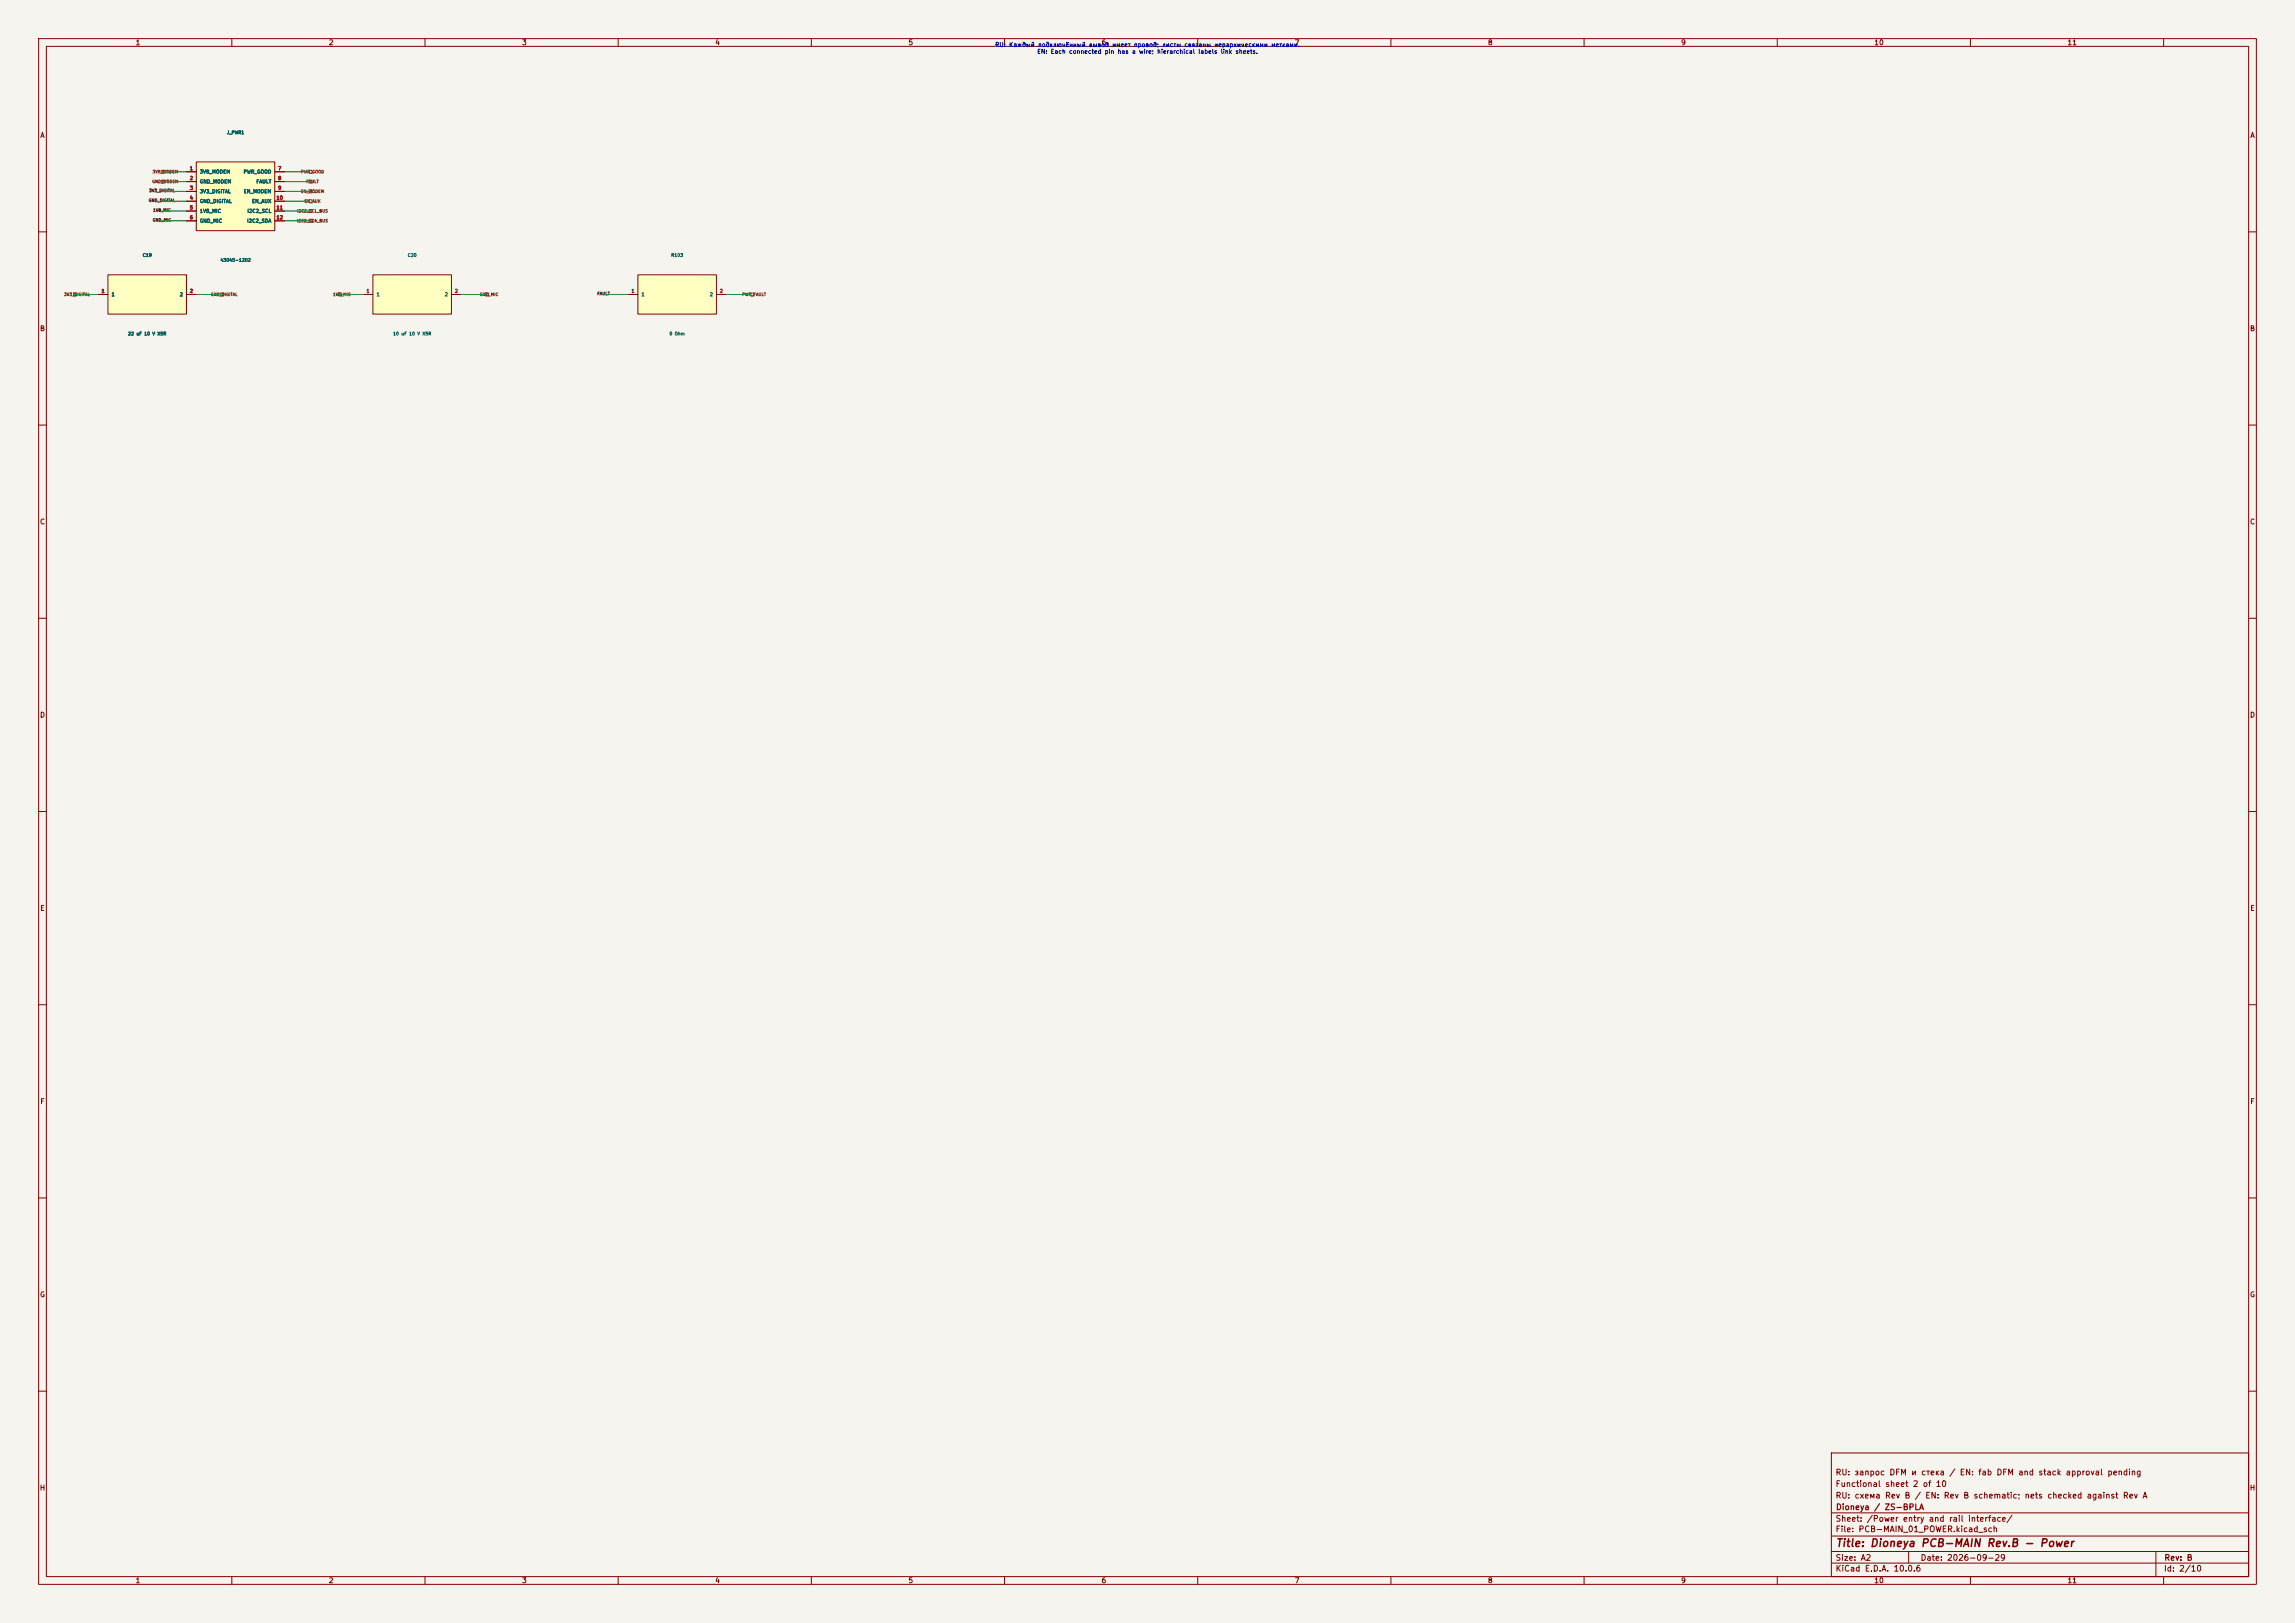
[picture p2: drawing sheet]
<svg xmlns="http://www.w3.org/2000/svg" width="594mm" height="420mm" viewBox="0 0 594 420" stroke-linecap="round" stroke-linejoin="round" font-family="sans-serif">
<defs><g id="words">
<text font-size="2" fill="#840000" x="475" y="400.8">Title: Dioneya PCB-MAIN Rev.B - Power</text>
<g font-size="1.5" fill="#840000">
<text x="475" y="382.1">RU: запрос DFM и стека / EN: fab DFM and stack approval pending</text>
<text x="475" y="388.1">RU: схема Rev B / EN: Rev B schematic; nets checked against Rev A</text>
<text x="475" y="385.1">Functional sheet 2 of 10</text>
<text x="475" y="394.1">Sheet: /Power entry and rail interface/</text>
<text x="475.1" y="391.1">Dioneya / ZS-BPLA</text>
<text x="475" y="396.8">File: PCB-MAIN_01_POWER.kicad_sch</text>
<text x="475" y="407">KiCad E.D.A. 10.0.6</text>
<text x="475" y="404.2">Size: A2</text>
<text x="497" y="404.2">Date: 2026-09-29</text>
<text x="560" y="407">Id: 2/10</text>
<text x="560.1" y="404.2">Rev: B</text>
</g>
<g font-size="1.3" fill="#840000">
<text x="35" y="12">1</text>
<text x="85" y="12">2</text>
<text x="135" y="12">3</text>
<text x="185" y="12">4</text>
<text x="235" y="12">5</text>
<text x="285" y="12">6</text>
<text x="335" y="12">7</text>
<text x="385" y="12">8</text>
<text x="435" y="12">9</text>
<text x="485" y="12">10</text>
<text x="535" y="12">11</text>
<text x="10.3" y="36">A</text>
<text x="582.3" y="36">A</text>
<text x="10.2" y="86">B</text>
<text x="582.2" y="86">B</text>
<text x="10.2" y="136">C</text>
<text x="582.2" y="136">C</text>
<text x="10.2" y="186">D</text>
<text x="582.2" y="186">D</text>
<text x="10.3" y="236">E</text>
<text x="582.3" y="236">E</text>
<text x="10.3" y="286">F</text>
<text x="582.3" y="286">F</text>
<text x="10.2" y="336">G</text>
<text x="582.2" y="336">G</text>
<text x="10.2" y="386">H</text>
<text x="582.2" y="386">H</text>
<text x="35" y="410">1</text>
<text x="85" y="410">2</text>
<text x="135" y="410">3</text>
<text x="185" y="410">4</text>
<text x="235" y="410">5</text>
<text x="285" y="410">6</text>
<text x="335" y="410">7</text>
<text x="385" y="410">8</text>
<text x="435" y="410">9</text>
<text x="485" y="410">10</text>
<text x="535" y="410">11</text>
</g>
<g font-size="1.1" fill="#0000c2">
<text x="257.4" y="12.4">RU: Каждый подключённый вывод имеет провод; листы связаны иерархическими метками.</text>
<text x="268.3" y="14.2">EN: Each connected pin has a wire; hierarchical labels link sheets.</text>
</g>
<g font-size=".9" fill="#a90000">
<text x="49" y="44.2">1</text>
<text x="49" y="46.8">2</text>
<text x="71.9" y="44.2">7</text>
<text x="71.9" y="46.8">8</text>
<text x="49" y="49.3">3</text>
<text x="49" y="51.9">4</text>
<text x="71.4" y="51.9">10</text>
<text x="71.9" y="49.3">9</text>
<text x="49" y="54.4">5</text>
<text x="49" y="56.9">6</text>
<text x="71.4" y="54.4">11</text>
<text x="71.4" y="56.9">12</text>
<text x="26.2" y="76">1</text>
<text x="49" y="76">2</text>
<text x="94.7" y="76">1</text>
<text x="117.6" y="76">2</text>
<text x="163.3" y="76">1</text>
<text x="186.2" y="76">2</text>
</g>
<g font-size=".9" fill="#006464">
<text x="51.6" y="45.1">3V8_MODEM</text>
<text x="51.6" y="47.7">GND_MODEM</text>
<text x="62.9" y="45.1">PWR_GOOD</text>
<text x="66.2" y="47.7">FAULT</text>
<text x="51.6" y="50.2">3V3_DIGITAL</text>
<text x="51.6" y="52.8">GND_DIGITAL</text>
<text x="63" y="50.2">EN_MODEM</text>
<text x="65.1" y="52.8">EN_AUX</text>
<text x="51.6" y="55.3">1V8_MIC</text>
<text x="51.6" y="57.8">GND_MIC</text>
<text x="63.9" y="57.8">I2C2_SDA</text>
<text x="63.9" y="55.3">I2C2_SCL</text>
<text x="28.8" y="76.9">1</text>
<text x="46.4" y="76.9">2</text>
<text x="97.3" y="76.9">1</text>
<text x="115" y="76.9">2</text>
<text x="165.9" y="76.9">1</text>
<text x="183.6" y="76.9">2</text>
</g>
<g font-size=".8" fill="#006464">
<text x="58.6" y="34.9">J_PWR1</text>
<text x="36.9" y="66.6">C19</text>
<text x="57" y="67.9">43045-1202</text>
<text x="105.4" y="66.6">C20</text>
<text x="173.6" y="66.6">R103</text>
<text x="33.1" y="87">22 uF 10 V X5R</text>
<text x="101.6" y="87">10 uF 10 V X5R</text>
<text x="173.2" y="87">0 Ohm</text>
</g>
<g font-size=".8" fill="#725600">
<text x="39.3" y="47.6">GND_MODEM</text>
<text x="39.4" y="45">3V8_MODEM</text>
<text x="77.8" y="45">PWR_GOOD</text>
<text x="79.2" y="47.6">FAULT</text>
<text x="77.8" y="50.1">EN_MODEM</text>
<text x="78.7" y="52.6">EN_AUX</text>
<text x="76.8" y="57.7">I2C2_SDA_BUS</text>
<text x="76.8" y="55.2">I2C2_SCL_BUS</text>
<text x="16.5" y="76.8">3V3_DIGITAL</text>
<text x="54.5" y="76.8">GND_DIGITAL</text>
<text x="86.1" y="76.8">1V8_MIC</text>
<text x="124.1" y="76.8">GND_MIC</text>
<text x="192" y="76.8">PWR_FAULT</text>
</g>
<g font-size=".8" fill="#0f0f0f">
<text x="38.4" y="52.4">GND_DIGITAL</text>
<text x="38.5" y="49.9">3V3_DIGITAL</text>
<text x="39.4" y="57.5">GND_MIC</text>
<text x="39.5" y="55">1V8_MIC</text>
<text x="154.5" y="76.6">FAULT</text>
</g>
</g></defs>
<path d="M0 0h594v420h-594z" fill="#f5f4ef" stroke="#f5f4ef" stroke-width=".26"/>
<g fill="none" stroke="#840000" stroke-width=".26">
<path d="M10 10h574v400h-574zM12 12h570v396h-570zM60 10v2M110 10v2M160 10v2M210 10v2M260 10v2M310 10v2M360 10v2M410 10v2M460 10v2M510 10v2"/>
<path d="M560 10v2M10 60h2M582 60h2M10 110h2M582 110h2M10 160h2M582 160h2M10 210h2M582 210h2M10 260h2M582 260h2M10 310h2"/>
<path d="M582 310h2M10 360h2M474 376h108v32h-108zM582 360h2M474 397.5h108M474 391.5h108M60 408v2M110 408v2M160 408v2M210 408v2M260 408v2M310 408v2"/>
<path d="M360 408v2M410 408v2M460 408v2M474 404.5h108M474 401.5h108M494 401.5v3M510 408v2M558 401.5v6.5M560 408v2"/>
</g>
<path d="M96.5 71.1h20.3v10.2h-20.3z" fill="#ffffc2"/>
<path d="M94 76.2h2.5M96.5 71.1h20.3v10.2h-20.3zM116.8 76.2h2.6" fill="none" stroke="#840000" stroke-width=".26"/>
<path d="M27.9 71.1h20.4v10.2h-20.4z" fill="#ffffc2"/>
<path d="M25.4 76.2h2.5M27.9 71.1h20.4v10.2h-20.4zM48.3 76.2h2.5" fill="none" stroke="#840000" stroke-width=".26"/>
<path d="M50.8 41.9h20.3v17.8h-20.3z" fill="#ffffc2"/>
<g fill="none" stroke="#840000" stroke-width=".26">
<path d="M48.3 44.5h2.5M48.3 47h2.5M48.3 49.5h2.5M48.3 52.1h2.5M48.3 54.6h2.5M48.3 57.2h2.5M50.8 41.9h20.3v17.8h-20.3zM71.1 44.5h2.6M71.1 47h2.6M71.1 49.5h2.6M71.1 52.1h2.6M71.1 54.6h2.6"/>
<path d="M71.1 57.2h2.6"/>
</g>
<path d="M165.1 71.1h20.3v10.2h-20.3z" fill="#ffffc2"/>
<g fill="none" stroke="#840000" stroke-width=".26">
<path d="M48.3 44.5h2.5M48.3 47h2.5M48.3 49.5h2.5M48.3 52.1h2.5M48.3 54.6h2.5M48.3 57.2h2.5M71.1 44.5h2.6M71.1 47h2.6M71.1 49.5h2.6M71.1 52.1h2.6M71.1 54.6h2.6M71.1 57.2h2.6"/>
<path d="M25.4 76.2h2.5M48.3 76.2h2.5M162.6 76.2h2.5M165.1 71.1h20.3v10.2h-20.3zM185.4 76.2h2.6"/>
</g>
<g fill="none" stroke="#725600" stroke-width=".26">
<path d="M41.9 44.1h.8v.7h-.8zM41.9 46.6h.8v.8h-.8zM80 51.7h.8v.7h-.8zM80 54.2h.8v.8h-.8zM80 56.8h.8v.7h-.8zM80 44.1h.8v.7h-.8zM80 46.6h.8v.8h-.8zM80 49.2h.8v.7h-.8zM19 75.8h.8v.8h-.8zM57.1 75.8h.8v.8h-.8zM87.6 75.8h.8v.8h-.8zM125.7 75.8h.8v.8h-.8z"/>
<path d="M194.3 75.8h.8v.8h-.8z"/>
</g>
<g fill="none" stroke="#009600" stroke-width=".26">
<path d="M41.9 52.1h6.4M41.9 44.5h6.4M41.9 47h6.4M41.9 49.5h6.4M41.9 54.6h6.4M41.9 57.2h6.4M73.7 52.1h6.3M73.7 44.5h6.3M73.7 47h6.3M73.7 49.5h6.3M73.7 54.6h6.3M73.7 57.2h6.3"/>
<path d="M19 76.2h6.4M50.8 76.2h6.3M87.6 76.2h6.4M119.4 76.2h6.3M156.2 76.2h6.4M188 76.2h6.3"/>
</g>
<use href="#words"/>
</svg>
